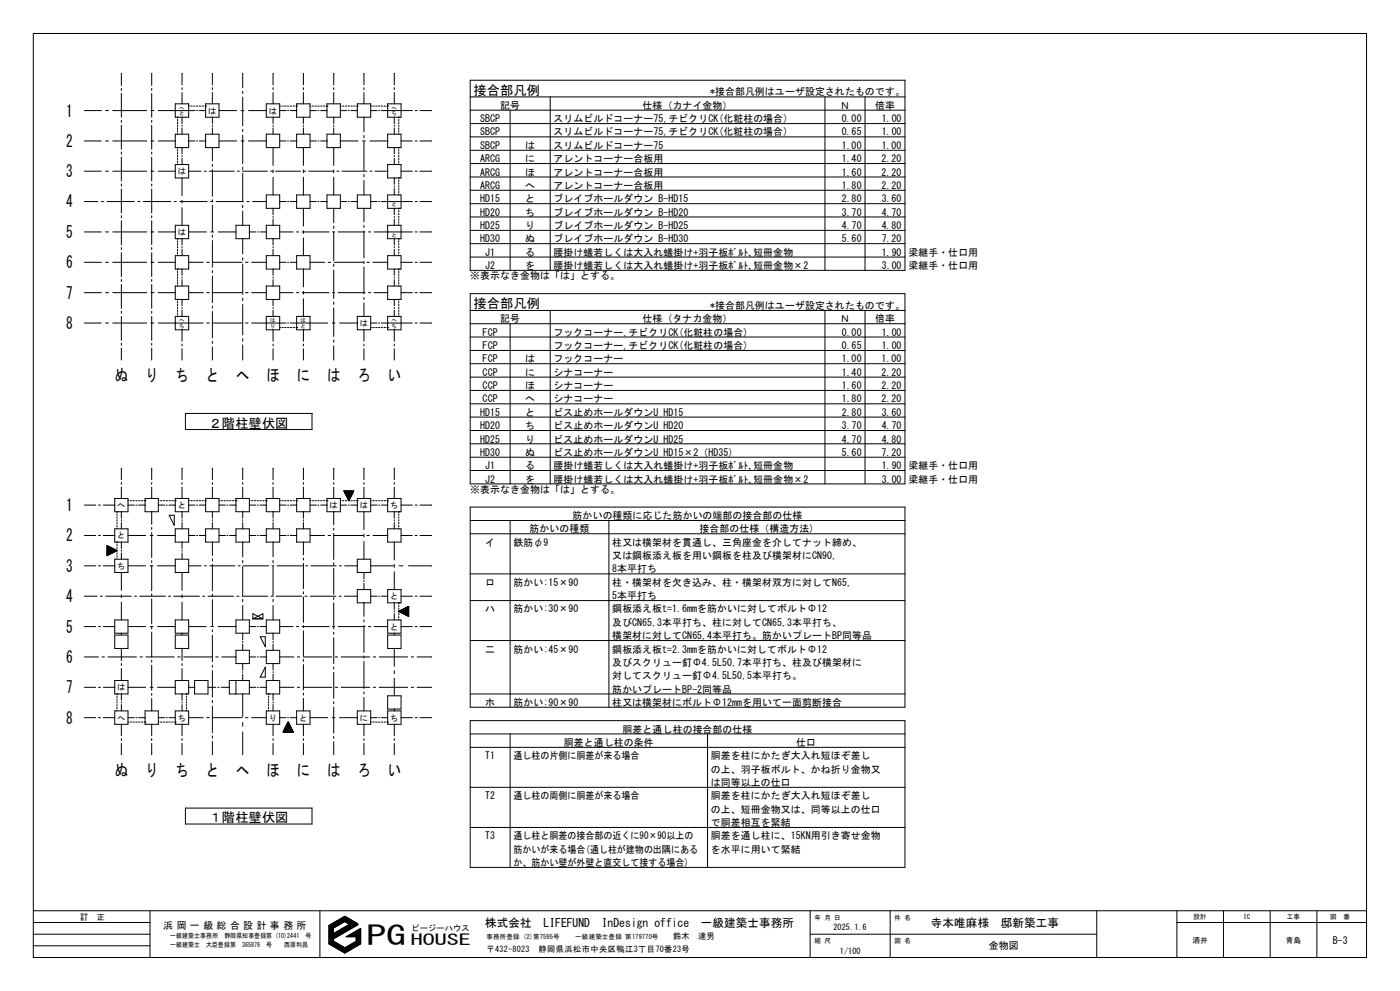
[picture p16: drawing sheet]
<svg xmlns="http://www.w3.org/2000/svg" width="420mm" height="297mm" viewBox="0 0 420 297" stroke-linecap="round" stroke-linejoin="round" font-family="sans-serif">
<defs><g id="words">
<text font-size="8" x="109.9" y="283.2">PG</text>
<g font-size="5">
<text x="19.8" y="34.9">1</text>
<text x="19.8" y="44">2</text>
<text x="19.8" y="53.1">3</text>
<text x="19.8" y="62.2">4</text>
<text x="19.8" y="71.3">5</text>
<text x="19.8" y="80.4">6</text>
<text x="19.8" y="89.5">7</text>
<text x="19.8" y="98.6">8</text>
<text x="34.5" y="114.2">ぬ</text>
<text x="43.6" y="114.2">り</text>
<text x="52.7" y="114.2">ち</text>
<text x="61.8" y="114.2">と</text>
<text x="70.9" y="114.2">へ</text>
<text x="79.9" y="114.2">ほ</text>
<text x="89" y="114.2">に</text>
<text x="98.1" y="114.2">は</text>
<text x="107.2" y="114.2">ろ</text>
<text x="116.3" y="114.2">い</text>
<text x="19.8" y="153.2">1</text>
<text x="19.8" y="162.3">2</text>
<text x="19.8" y="171.4">3</text>
<text x="19.8" y="180.5">4</text>
<text x="19.8" y="189.6">5</text>
<text x="19.8" y="198.7">6</text>
<text x="19.8" y="207.8">7</text>
<text x="19.8" y="216.9">8</text>
<text x="34.5" y="232.5">ぬ</text>
<text x="43.6" y="232.5">り</text>
<text x="52.7" y="232.5">ち</text>
<text x="61.8" y="232.5">と</text>
<text x="70.9" y="232.5">へ</text>
<text x="79.9" y="232.5">ほ</text>
<text x="89" y="232.5">に</text>
<text x="98.1" y="232.5">は</text>
<text x="107.2" y="232.5">ろ</text>
<text x="116.3" y="232.5">い</text>
</g>
<text font-size="4.5" x="123.3" y="283.3">HOUSE</text>
<g font-size="4">
<text x="142" y="28.4">接合部凡例</text>
<text x="142" y="92.5">接合部凡例</text>
<text x="62.6" y="128.1">２階柱壁伏図</text>
<text x="62.6" y="246.4">１階柱壁伏図</text>
</g>
<g font-size="3.5">
<text x="145.5" y="277.7">株式会社　LIFEFUND</text>
<text x="180.5" y="277.7">InDesign office　一級建築士事務所</text>
<text x="279.3" y="277.7">寺本唯麻様　邸新築工事</text>
</g>
<g font-size="3">
<text x="213" y="28.6">*接合部凡例はユーザ設定されたものです。</text>
<text x="150" y="32.6">記号</text>
<text x="192.8" y="32.6">仕様（カナイ金物）</text>
<text x="252" y="32.6">Ｎ</text>
<text x="262.5" y="32.6">倍率</text>
<text x="144.1" y="36.6">SBCP</text>
<text x="144.1" y="40.6">SBCP</text>
<text x="166" y="36.6">スリムビルドコーナー75,チビクリCK(化粧柱の場合)</text>
<text x="166" y="40.6">スリムビルドコーナー75,チビクリCK(化粧柱の場合)</text>
<text x="252.5" y="36.6">0.00</text>
<text x="252.5" y="40.6">0.65</text>
<text x="264.5" y="36.6">1.00</text>
<text x="264.5" y="40.6">1.00</text>
<text x="144.1" y="44.6">SBCP</text>
<text x="157.6" y="44.6">は</text>
<text x="166" y="44.6">スリムビルドコーナー75</text>
<text x="252.5" y="44.6">1.00</text>
<text x="264.5" y="44.6">1.00</text>
<text x="144.1" y="48.6">ARCG</text>
<text x="144.1" y="52.6">ARCG</text>
<text x="157.6" y="48.6">に</text>
<text x="157.6" y="52.6">ほ</text>
<text x="166" y="48.6">アレントコーナー合板用</text>
<text x="166" y="52.6">アレントコーナー合板用</text>
<text x="252.5" y="48.6">1.40</text>
<text x="252.5" y="52.6">1.60</text>
<text x="264.5" y="48.6">2.20</text>
<text x="264.5" y="52.6">2.20</text>
<text x="144.1" y="56.6">ARCG</text>
<text x="157.6" y="56.6">へ</text>
<text x="166" y="56.6">アレントコーナー合板用</text>
<text x="252.5" y="56.6">1.80</text>
<text x="264.5" y="56.6">2.20</text>
<text x="144.1" y="60.6">HD15</text>
<text x="144.1" y="64.6">HD20</text>
<text x="157.6" y="60.6">と</text>
<text x="157.6" y="64.6">ち</text>
<text x="166" y="60.6">ブレイブホールダウン B-HD15</text>
<text x="166" y="64.6">ブレイブホールダウン B-HD20</text>
<text x="252.5" y="60.6">2.80</text>
<text x="252.5" y="64.6">3.70</text>
<text x="264.5" y="60.6">3.60</text>
<text x="264.5" y="64.6">4.70</text>
<text x="144.1" y="68.6">HD25</text>
<text x="157.6" y="68.6">り</text>
<text x="166" y="68.6">ブレイブホールダウン B-HD25</text>
<text x="252.5" y="68.6">4.70</text>
<text x="264.5" y="68.6">4.80</text>
<text x="144.1" y="72.6">HD30</text>
<text x="145.5" y="76.6">J1</text>
<text x="157.6" y="72.6">ぬ</text>
<text x="157.6" y="76.6">る</text>
<text x="166" y="72.6">ブレイブホールダウン B-HD30</text>
<text x="166" y="76.6">腰掛け蟻若しくは大入れ蟻掛け+羽子板ﾎﾞﾙﾄ､短冊金物</text>
<text x="252.5" y="72.6">5.60</text>
<text x="264.5" y="72.6">7.20</text>
<text x="264.5" y="76.6">1.90</text>
<text x="272.5" y="76.6">梁継手・仕口用</text>
<text x="141.1" y="83.6">※表示なき金物は「は」とする。</text>
<text x="145.5" y="80.6">J2</text>
<text x="157.6" y="80.6">を</text>
<text x="166" y="80.6">腰掛け蟻若しくは大入れ蟻掛け+羽子板ﾎﾞﾙﾄ､短冊金物×2</text>
<text x="264.5" y="80.6">3.00</text>
<text x="272.5" y="80.6">梁継手・仕口用</text>
<text x="213" y="92.6">*接合部凡例はユーザ設定されたものです。</text>
<text x="144.8" y="100.6">FCP</text>
<text x="150" y="96.6">記号</text>
<text x="166" y="100.6">フックコーナー,チビクリCK(化粧柱の場合)</text>
<text x="192.8" y="96.6">仕様（タナカ金物）</text>
<text x="252" y="96.6">Ｎ</text>
<text x="252.5" y="100.6">0.00</text>
<text x="262.5" y="96.6">倍率</text>
<text x="264.5" y="100.6">1.00</text>
<text x="144.8" y="104.6">FCP</text>
<text x="166" y="104.6">フックコーナー,チビクリCK(化粧柱の場合)</text>
<text x="252.5" y="104.6">0.65</text>
<text x="264.5" y="104.6">1.00</text>
<text x="144.8" y="108.6">FCP</text>
<text x="144.8" y="112.6">CCP</text>
<text x="157.6" y="108.6">は</text>
<text x="157.6" y="112.6">に</text>
<text x="166" y="108.6">フックコーナー</text>
<text x="166" y="112.6">シナコーナー</text>
<text x="252.5" y="108.6">1.00</text>
<text x="252.5" y="112.6">1.40</text>
<text x="264.5" y="108.6">1.00</text>
<text x="264.5" y="112.6">2.20</text>
<text x="144.8" y="116.6">CCP</text>
<text x="157.6" y="116.6">ほ</text>
<text x="166" y="116.6">シナコーナー</text>
<text x="252.5" y="116.6">1.60</text>
<text x="264.5" y="116.6">2.20</text>
<text x="144.1" y="124.6">HD15</text>
<text x="144.8" y="120.6">CCP</text>
<text x="157.6" y="120.6">へ</text>
<text x="157.6" y="124.6">と</text>
<text x="166" y="120.6">シナコーナー</text>
<text x="166" y="124.6">ビス止めホールダウンU HD15</text>
<text x="252.5" y="120.6">1.80</text>
<text x="252.5" y="124.6">2.80</text>
<text x="264.5" y="120.6">2.20</text>
<text x="264.5" y="124.6">3.60</text>
<text x="144.1" y="128.6">HD20</text>
<text x="157.6" y="128.6">ち</text>
<text x="166" y="128.6">ビス止めホールダウンU HD20</text>
<text x="252.5" y="128.6">3.70</text>
<text x="264.5" y="128.6">4.70</text>
<text x="144.1" y="132.6">HD25</text>
<text x="144.1" y="136.6">HD30</text>
<text x="157.6" y="132.6">り</text>
<text x="157.6" y="136.6">ぬ</text>
<text x="166" y="132.6">ビス止めホールダウンU HD25</text>
<text x="166" y="136.6">ビス止めホールダウンU HD15×2（HD35）</text>
<text x="252.5" y="136.6">5.60</text>
<text x="252.5" y="132.6">4.70</text>
<text x="264.5" y="136.6">7.20</text>
<text x="264.5" y="132.6">4.80</text>
<text x="145.5" y="140.6">J1</text>
<text x="157.6" y="140.6">る</text>
<text x="166" y="140.6">腰掛け蟻若しくは大入れ蟻掛け+羽子板ﾎﾞﾙﾄ､短冊金物</text>
<text x="264.5" y="140.6">1.90</text>
<text x="272.5" y="140.6">梁継手・仕口用</text>
<text x="141.1" y="147.6">※表示なき金物は「は」とする。</text>
<text x="145.5" y="144.6">J2</text>
<text x="157.6" y="144.6">を</text>
<text x="166" y="144.6">腰掛け蟻若しくは大入れ蟻掛け+羽子板ﾎﾞﾙﾄ､短冊金物×2</text>
<text x="264.5" y="144.6">3.00</text>
<text x="272.5" y="144.6">梁継手・仕口用</text>
<text x="171.8" y="155.6">筋かいの種類に応じた筋かいの端部の接合部の仕様</text>
<text x="158.9" y="159.6">筋かいの種類</text>
<text x="209.8" y="159.6">接合部の仕様（構造方法)</text>
<text x="145.5" y="163.6">イ</text>
<text x="154" y="163.6">鉄筋φ9</text>
<text x="183.7" y="163.6">柱又は横架材を貫通し、三角座金を介してナット締め、</text>
<text x="183.7" y="167.6">又は鋼板添え板を用い鋼板を柱及び横架材にCN90,</text>
<text x="183.7" y="171.6">8本平打ち</text>
<text x="145.5" y="175.6">ロ</text>
<text x="154" y="175.6">筋かい:15×90</text>
<text x="183.7" y="175.6">柱・横架材を欠き込み、柱・横架材双方に対してN65,</text>
<text x="183.7" y="179.6">5本平打ち</text>
<text x="145.5" y="183.6">ハ</text>
<text x="154" y="183.6">筋かい:30×90</text>
<text x="183.7" y="183.6">鋼板添え板t=1.6mmを筋かいに対してボルトΦ12</text>
<text x="183.7" y="187.6">及びCN65,3本平打ち、柱に対してCN65,3本平打ち、</text>
<text x="183.7" y="191.6">横架材に対してCN65,4本平打ち。筋かいプレートBP同等品</text>
<text x="145.5" y="195.6">二</text>
<text x="154" y="195.6">筋かい:45×90</text>
<text x="183.7" y="195.6">鋼板添え板t=2.3mmを筋かいに対してボルトΦ12</text>
<text x="183.7" y="199.6">及びスクリュー釘Φ4.5L50,7本平打ち、柱及び横架材に</text>
<text x="183.7" y="203.6">対してスクリュー釘Φ4.5L50,5本平打ち。</text>
<text x="183.7" y="207.6">筋かいプレートBP-2同等品</text>
<text x="145.5" y="211.6">ホ</text>
<text x="154" y="211.6">筋かい:90×90</text>
<text x="183.7" y="211.6">柱又は横架材にボルトΦ12mmを用いて一面剪断接合</text>
<text x="186.8" y="219.6">胴差と通し柱の接合部の仕様</text>
<text x="145.5" y="227.6">T1</text>
<text x="154.1" y="227.6">通し柱の片側に胴差が来る場合</text>
<text x="169.2" y="223.6">胴差と通し柱の条件</text>
<text x="213.2" y="227.6">胴差を柱にかたぎ大入れ短ほぞ差し</text>
<text x="238.9" y="223.6">仕口</text>
<text x="213.2" y="231.6">の上、羽子板ボルト、かね折り金物又</text>
<text x="145.5" y="239.6">T2</text>
<text x="154.1" y="239.6">通し柱の両側に胴差が来る場合</text>
<text x="213.2" y="235.6">は同等以上の仕口</text>
<text x="213.2" y="239.6">胴差を柱にかたぎ大入れ短ほぞ差し</text>
<text x="213.2" y="243.5">の上、短冊金物又は、同等以上の仕口</text>
<text x="145.5" y="251.5">T3</text>
<text x="154.1" y="251.5">通し柱と胴差の接合部の近くに90×90以上の</text>
<text x="213.2" y="247.6">で胴差相互を緊結</text>
<text x="213.2" y="251.5">胴差を通し柱に、15KN用引き寄せ金物</text>
<text x="154.1" y="255.6">筋かいが来る場合(通し柱が建物の出隅にある</text>
<text x="213.2" y="255.6">を水平に用いて緊結</text>
<text x="154.1" y="259.5">か、筋かい壁が外壁と直交して接する場合)</text>
<text x="49" y="278.3">浜 岡 一 級 総 合 設 計 事 務 所</text>
<text x="296.6" y="284.6">金物図</text>
<text x="399.8" y="282.8">B-3</text>
</g>
<g font-size="2.5">
<text x="62.4" y="34">は</text>
<text x="80.6" y="34">は</text>
<text x="53.3" y="52.2">は</text>
<text x="53.3" y="70.4">は</text>
<text x="107.9" y="97.8">は</text>
<text x="35.1" y="152.3">へ</text>
<text x="53.3" y="152.3">と</text>
<text x="98.8" y="152.3">は</text>
<text x="107.9" y="152.3">は</text>
<text x="117.1" y="152.3">ち</text>
<text x="35.1" y="161.4">と</text>
<text x="35.1" y="170.5">ち</text>
<text x="117.1" y="179.6">と</text>
<text x="117.1" y="188.7">と</text>
<text x="35.1" y="206.9">は</text>
<text x="35.1" y="216">へ</text>
<text x="53.3" y="216">ち</text>
<text x="80.6" y="216">り</text>
<text x="89.7" y="216">と</text>
<text x="107.9" y="216">に</text>
<text x="117.1" y="216">ち</text>
<text x="24" y="275.6">訂　正</text>
<text x="123.5" y="279.1">ピージーハウス</text>
<text x="202" y="281.3">鈴木　達男</text>
<text x="250.1" y="278.9">2025.1.6</text>
<text x="146" y="285.2">〒432-8023　静岡県浜松市中央区鴨江3丁目70番23号</text>
<text x="251.9" y="285.9">1/100</text>
</g>
<g font-size="2.3">
<text x="357.8" y="282.5">酒井</text>
<text x="385.7" y="282.5">青島</text>
</g>
<g font-size="2">
<text x="244.3" y="275.6">年 月 日</text>
<text x="268.3" y="275.6">件 名</text>
<text x="358.1" y="275.4">設計</text>
<text x="373" y="275.4">IC</text>
<text x="386" y="275.4">工事</text>
<text x="399" y="275.4">図　番</text>
<text x="51.1" y="281">一級建築士事務所　静岡県知事登録第 (10)2441　号</text>
<text x="146" y="281.3">事務所登録 (2)第7595号</text>
<text x="172.6" y="281.3">一級建築士登録 第179770号</text>
<text x="51" y="283.8">一級建築士　大臣登録第　365879　号　　西原利昌</text>
<text x="244.3" y="282.6">縮 尺</text>
<text x="268.3" y="282.6">図 名</text>
</g>
<g font-size="1.7">
<text x="53.8" y="32.9">へ</text>
<text x="53.8" y="34.6">と</text>
<text x="117.5" y="32.9">へ</text>
<text x="117.5" y="34.6">ち</text>
<text x="117.5" y="61.8">と</text>
<text x="117.5" y="70.9">と</text>
<text x="53.8" y="96.6">へ</text>
<text x="53.8" y="98.3">ち</text>
<text x="81.1" y="96.6">は</text>
<text x="81.1" y="98.3">り</text>
<text x="90.2" y="96.6">は</text>
<text x="90.2" y="98.3">と</text>
<text x="117.5" y="96.6">へ</text>
<text x="117.5" y="98.3">ち</text>
</g>
</g></defs>
<g fill="none" stroke="#000" stroke-width=".3">
<path d="M10 10h400v277h-400zM25.3 33.1h5.1M31.7 33.1h.9M33.8 33.1h10.2M36.4 26.5v.6M36.4 28v7.1M36.4 36.1v.6M36.4 37.5v7.2M36.4 22v3.6M45.3 33.1h.9M45.5 22v3.6M45.5 26.5v.6"/>
<path d="M45.5 28v7.1M45.5 36.1v.6M45.5 37.5v7.2M45.5 22h.1M47.5 33.1h11M52.6 31.1h4v4h-4zM53.3 35.1h.1M53.3 35.1v.2M53.3 35.8v.4M53.3 36.6v.4M53.3 37.5v.4M53.3 38.3v.4"/>
<path d="M53.3 39.2v.4M54.6 26.3v.6M54.6 27.7v3.4M54.6 35.1v1.9M54.6 37.5v.3M54.6 38.3v1.9M54.7 22l-.1 3.4M56.6 31.8h.2M57.2 31.8h.5M58.1 31.8h.4M58.9 31.8h.5M59 33.1h.3"/>
<path d="M59.8 33.1h1.9M59.8 31.8h.4M60.6 31.8h.4M61.5 31.8h.2M61.7 31.8h.1M61.7 31.1h4v4h-4zM63.7 22v3.4M63.7 26.3v.6M63.7 27.7v3.4M63.7 35.1v1.9M63.7 37.5v.3M63.7 38.3v1.9"/>
<path d="M63.7 22h.1M65.7 33.1h5.3M72.3 33.1h.9M72.8 22v4.3M72.8 27.3v.8M72.8 29.1v8.6M72.8 38.7v.8M72.8 22h.1M74.5 33.1h5.4M79.9 31.1h4v4h-4zM81.9 26.3v.6M81.9 27.7v3.4"/>
<path d="M81.9 35.1v1.9M81.9 37.5v.3M81.9 38.3v1.9M82 22l-.1 3.4M83.9 33.1h1.9M83.9 31.8h.2M84.5 31.8h.5M85.4 31.8h.4M86.2 31.8h.5M86.3 33.1h.3M87.1 33.1h1.9M87.1 31.8h.4"/>
<path d="M87.9 31.8h.4M88.8 31.8h.2M89 31.8h.1M89 31.1h4v4h-4zM91 22v3.4M91 26.3v.6M91 27.7v3.4M91 35.1v1.9M91 37.5v.3M91 38.3v1.9M91 22h.1M93 33.1h1.9"/>
<path d="M93 31.8h.2M93.6 31.8h.5M94.5 31.8h.4M95.3 31.8h.5M95.4 33.1h.3M96.2 33.1h1.9M96.2 31.8h.4M97 31.8h.5M97.9 31.8h.2M98.1 31.8h.1M98.1 31.1h4v4h-4zM100.1 26.3v.6"/>
<path d="M100.1 27.7v3.4M100.1 35.1v1.9M100.1 37.5v.3M100.1 38.3v1.9M100.2 22l-.1 3.4M102.1 33.1h1.9M102.1 31.8h.2M102.7 31.8h.5M103.6 31.8h.4M104.4 31.8h.5M104.5 33.1h.3M105.3 33.1h1.9"/>
<path d="M105.3 31.8h.4M106.1 31.8h.5M107 31.8h.2M107.2 31.8h.1M107.2 31.1h4v4h-4zM109.2 22v3.4M109.2 26.3v.6M109.2 27.7v3.4M109.2 35.1v4.4M109.2 22h.1M111.2 33.1h1.9M111.2 31.8h.2"/>
<path d="M111.8 31.8h.5M112.7 31.8h.4M113.5 31.8h.5M113.6 33.1h.3M114.4 33.1h9.3M114.4 31.8h.4M115.2 31.8h.5M116.1 31.8h.2M116.3 31.8h.1M116.3 31.1h4v4h-4zM118.3 26.3v.6M118.3 27.7v3.4"/>
<path d="M118.3 35.1v1.9M118.3 37.5v.3M118.3 38.3v1.9M118.3 22v3.4M119.6 35.1h.1M119.6 35.1v.2M119.6 35.8v.4M119.6 36.6v.4M119.6 37.5v.4M119.6 38.3v.4M119.6 39.2v.4M124.5 33.1h.6"/>
<path d="M126 33.1h3.5M141.1 24h130.4v57h-130.4zM141.1 29h130.4M141.1 33h130.4M141.1 37h130.4M153 33v48M165.1 29v52M247.5 29v52M259.5 29v52M25.3 51.3h5.1M25.3 42.2h5.1M31.7 51.3h.9"/>
<path d="M31.7 42.2h.9M33.8 51.3h10.2M33.8 42.2h10.2M36.4 45.6v.6M36.4 47.1v7.1M36.4 55.2v.6M36.4 56.6v7.2M45.3 51.3h.9M45.3 42.2h.9M45.5 45.6v.6M45.5 47.1v7.1M45.5 55.2v.6"/>
<path d="M45.5 56.6v7.2M47.5 51.3h5.1M47.5 42.2h5.1M52.6 49.3h4v4h-4zM52.6 40.2h4v4h-4zM53.3 44.2h.1M53.3 40v.2M53.3 44.2v.2M53.3 44.9v.4M53.3 45.7v.4M53.3 46.6v.4M53.3 47.4v.4"/>
<path d="M53.3 48.3v.4M53.3 49.1v.2M54.6 44.2v1.9M54.6 46.7v.2M54.6 47.4v1.9M54.6 53.3v5.4M56.6 51.3h3.7M56.6 42.2h1.9M59 42.2h.3M59.8 42.2h1.9M61.3 51.3h.5M61.7 40.2h4v4h-4z"/>
<path d="M62.8 51.3h7.5M63.7 44.2v4.1M63.7 49.2v.7M63.7 50.9v7.9M63.7 59.9v.6M65.7 42.2h5.3M71.2 51.3h.6M72.3 42.2h.9M72.7 51.3h7.5M72.8 40.5v8.6M72.8 50.1v.7M72.8 51.9v8.6"/>
<path d="M74.5 42.2h5.4M79.9 40.2h4v4h-4zM79.9 58.4h4v4h-4zM81.2 51.3h.5M81.9 44.2v5.4M81.9 50.9v.9M81.9 53.1v5.3M82.7 51.3h7.5M83.9 42.2h1.9M86.3 42.2h.3M87.1 42.2h1.9M89 40.2h4v4h-4z"/>
<path d="M89 58.4h4v4h-4zM91 44.2v5.4M91 50.9v.9M91 53.1v5.3M91.1 51.3h.6M92.6 51.3h7.5M93 42.2h1.9M95.4 42.2h.3M96.2 42.2h1.9M98.1 40.2h4v4h-4zM98.1 58.4h4v4h-4zM100.1 44.2v5.4"/>
<path d="M100.1 50.9v.9M100.1 53.1v5.3M101 51.3h.6M102.1 42.2h5.3M102.6 51.3h7.5M107.2 58.4h4v4h-4zM108.8 42.2h.8M109.2 40.6v.8M109.2 42.4v8.8M109.2 52.2v.8M109.2 54.1v4.3M111 42.2h5.3"/>
<path d="M111 51.3h.6M112.5 51.3h3.8M116.3 49.3h4v4h-4zM116.3 40.2h4v4h-4zM116.3 58.4h4v4h-4zM118.3 44.2v1.9M118.3 46.7v.2M118.3 47.4v1.9M118.3 53.3v1.9M118.3 55.8v.2M118.3 56.5v1.9M119.6 53.3h.1"/>
<path d="M119.6 44.2h.1M119.6 40v.2M119.6 44.2v.2M119.6 44.9v.4M119.6 45.7v.4M119.6 46.6v.4M119.6 47.4v.4M119.6 48.3v.4M119.6 49.1v.2M119.6 53.3v.3M119.6 54v.4M119.6 54.8v.4"/>
<path d="M119.6 55.7v.4M119.6 56.5v.4M119.6 57.4v.4M119.6 58.2v.2M120.3 51.3h3.4M120.3 42.2h3.4M124.5 51.3h.6M124.5 42.2h.6M126 51.3h3.5M126 42.2h3.5M141.1 41h130.4M141.1 45h130.4"/>
<path d="M141.1 49h130.4M141.1 53h130.4M141.1 57h130.4M25.3 78.6h5.1M25.3 69.5h5.1M25.3 60.4h4.1M30.4 60.4h.7M31.7 78.6h.9M31.7 69.5h.9M32.1 60.4h8.2M33.8 78.6h10.2M33.8 69.5h10.2"/>
<path d="M36.4 64.7v.6M36.4 66.2v7.1M36.4 74.2v.6M36.4 75.7v7.2M41.3 60.4h.7M43 60.4h8.2M45.3 78.6h.9M45.3 69.5h.9M45.5 64.7v.6M45.5 66.2v7.1M45.5 74.2v.6M45.5 75.7v7.2"/>
<path d="M47.5 78.6h5.1M47.5 69.5h5.1M52.2 60.4h.7M52.6 76.6h4v4h-4zM52.6 67.5h4v4h-4zM53.3 71.5h.1M53.3 71.5v.3M53.3 72.2v.4M53.3 73v.4M53.3 73.9v.4M53.3 74.7v.4M53.3 75.6v.4"/>
<path d="M53.3 76.4v.2M53.9 60.4h8.2M54.6 60v.9M54.6 62.2v5.3M54.6 71.5v1.9M54.6 74v.3M54.6 74.7v1.9M56.6 78.6h4.4M56.6 69.5h5.3M62 78.6h.8M63.2 60.4h.6M63.2 69.5h.9"/>
<path d="M63.7 61.5v8M63.7 70.4v.7M63.7 72.1v8M63.8 78.6h8.8M64.9 60.4h8.1M65.4 69.5h5.4M70.8 67.5h4v4h-4zM72.8 61.5v.7M72.8 63.3v4.2M72.8 71.5v4.6M72.8 77.3v.7M72.8 79.1v9.1"/>
<path d="M73.7 78.6h.7M74.1 60.4h.7M74.8 69.5h1.9M75.5 78.6h4.4M75.8 60.4h4.1M77.2 69.5h.3M78 69.5h1.9M79.9 76.6h4v4h-4zM79.9 67.5h4v4h-4zM81.9 62.4v1.9M81.9 64.9v.3M81.9 65.6v1.9"/>
<path d="M81.9 71.5v1.9M81.9 74v.3M81.9 74.7v1.9M83.9 78.6h1.9M83.9 69.5h4M83.9 60.4h1.9M86.3 78.6h.3M86.3 60.4h.3M87.1 78.6h1.9M87.1 60.4h1.9M88.9 69.5h.7M89 76.6h4v4h-4z"/>
<path d="M90.6 69.5h8.1M91 62.4v5.4M91 69.1v.9M91 71.3v5.3M93 78.6h4.4M93 60.4h1.9M95.4 60.4h.3M96.2 60.4h1.9M98.4 78.6h.8M99.7 69.5h.7M100.1 62.4v4.3M100.1 67.8v.7"/>
<path d="M100.1 69.6v8.5M100.1 79.2v.7M100.2 78.6h8.8M101.4 69.5h8.1M102.1 60.4h1.9M104.5 60.4h.3M105.3 60.4h1.9M109.2 62.4v4.1M109.2 67.5v.7M109.2 69.2v8.1M109.2 78.3v.7M110.1 78.6h.7"/>
<path d="M110.5 69.5h.7M111.2 60.4h1.9M111.9 78.6h4.4M112.2 69.5h11.5M113.6 60.4h.3M114.4 60.4h9.3M116.3 76.6h4v4h-4zM116.3 67.5h4v4h-4zM118.3 62.4v1.9M118.3 64.9v.3M118.3 65.6v1.9M118.3 71.5v1.9"/>
<path d="M118.3 74v.3M118.3 74.7v1.9M119.6 71.5h.1M119.6 62.4h.1M119.6 62.4v.3M119.6 63.1v.4M119.6 63.9v.4M119.6 64.8v.4M119.6 65.6v.4M119.6 66.5v.4M119.6 67.3v.2M119.6 71.5v.3"/>
<path d="M119.6 72.2v.4M119.6 73v.4M119.6 73.9v.4M119.6 74.7v.4M119.6 75.6v.4M119.6 76.4v.2M120.3 78.6h3.4M124.5 78.6h.6M124.5 69.5h.6M124.5 60.4h.6M126 78.6h3.5M126 69.5h3.5"/>
<path d="M126 60.4h3.5M141.1 61h130.4M141.1 65h130.4M141.1 69h130.4M141.1 73h130.4M141.1 77h130.4M25.3 96.8h5.1M25.3 87.7h5.1M31.7 96.8h.9M31.7 87.7h.9M33.8 96.8h10.2M33.8 87.7h10.2"/>
<path d="M36.4 83.8v.6M36.4 85.3v7.1M36.4 93.3v.6M36.4 94.8v7.2M45.3 96.8h.9M45.3 87.7h.9M45.5 83.8v.6M45.5 85.3v7.1M45.5 93.3v.6M45.5 94.8v7.2M47.5 96.8h13.5M47.5 87.7h5.1"/>
<path d="M52.6 94.8h4v4h-4zM52.6 85.7h4v4h-4zM53.3 80.6h.1M53.3 89.7h.1M53.3 80.6v.3M53.3 81.3v.4M53.3 82.1v.4M53.3 83v.4M53.3 83.8v.4M53.3 84.7v.4M53.3 85.5v.2M53.3 89.7v.3"/>
<path d="M53.3 90.4v.4M53.3 91.2v.5M53.3 92.1v.4M53.3 92.9v.4M53.3 93.8v.4M53.3 94.6v.2M54.6 80.6v1.9M54.6 83.1v.3M54.6 83.8v1.9M54.6 89.7v2M54.6 92.2v.3M54.6 92.9v1.9"/>
<path d="M54.6 98.8v3.5M56.6 87.7h4.4M62 96.8h.8M62 87.7h.8M63.7 81.1v.6M63.7 82.7v8M63.7 91.7v.6M63.7 93.3v8M63.8 96.8h8.8M63.8 87.7h8.8M72.8 89.4v.7M72.8 91.3v9.1"/>
<path d="M73.7 96.8h.7M73.7 87.7h.7M75.5 96.8h10.3M75.5 87.7h4.4M79.9 94.8h4v4h-4zM79.9 85.7h4v4h-4zM81.9 80.6v1.9M81.9 83.1v.3M81.9 83.8v1.9M81.9 89.7v2M81.9 92.2v.3M81.9 92.9v1.9"/>
<path d="M81.9 98.8v3.5M83.9 87.7h4M83.9 98.2h.2M84.5 98.2h.5M85.4 98.2h.4M86.2 98.2h.5M86.3 96.8h.3M87.1 96.8h11.2M87.1 98.2h.4M87.9 98.2h.4M88.8 98.2h.2M88.9 87.7h.7"/>
<path d="M89 98.2h.1M89 94.8h4v4h-4zM90.6 87.7h8.1M91 80.6v5.4M91 87.3v.9M91 89.5v5.3M91 98.8v3.5M99.7 96.8h.8M99.7 87.7h.7M100.1 80.9v8.6M100.1 90.5v.7M100.1 92.3v8.5"/>
<path d="M101.4 87.7h8.1M101.9 96.8h5.3M107.2 94.8h4v4h-4zM109.2 80v8.1M109.2 89.1v.7M109.2 90.8v4M109.2 98.8v3.5M110.5 87.7h.7M111.2 96.8h1.9M111.2 98.2h.2M111.8 98.2h.5M112.2 87.7h4.1"/>
<path d="M112.7 98.2h.4M113.5 98.2h.5M113.6 96.8h.3M114.4 96.8h9.3M114.4 98.2h.4M115.2 98.2h.5M116.1 98.2h.2M116.3 98.2h.1M116.3 94.8h4v4h-4zM116.3 85.7h4v4h-4zM118.3 80.6v1.9M118.3 83.1v.3"/>
<path d="M118.3 83.8v1.9M118.3 89.7v2M118.3 92.2v.3M118.3 92.9v1.9M118.3 98.8v3.5M119.6 80.6h.1M119.6 89.7h.1M119.6 80.6v.3M119.6 81.3v.4M119.6 82.1v.4M119.6 83v.4M119.6 83.8v.4"/>
<path d="M119.6 84.7v.4M119.6 85.5v.2M119.6 89.7v.3M119.6 90.4v.4M119.6 91.2v.5M119.6 92.1v.4M119.6 92.9v.4M119.6 93.8v.4M119.6 94.6v.2M120.3 87.7h3.4M124.5 96.8h.6M124.5 87.7h.6"/>
<path d="M126 96.8h3.5M126 87.7h3.5M141.1 88h130.4v57h-130.4zM141.1 93h130.4M141.1 97h130.4M153 97v48M165.1 93v52M247.5 93v52M259.5 93v52M36.4 102.9v.6M36.4 104.4v3.5M45.5 102.9v.6"/>
<path d="M45.5 104.4v3.5M54.6 103.1v.6M54.6 104.5v3.4M63.7 102.3v.7M63.7 104v3.9M72.8 101.5v.7M72.8 103.4v4.5M81.9 103.1v.6M81.9 104.5v3.4M91 103.1v.6M91 104.5v3.4M100.1 101.9v.7"/>
<path d="M100.1 103.7v4.2M109.2 103.1v.6M109.2 104.5v3.4M118.3 103.1v.6M118.3 104.5v3.4M141.1 101h130.4M141.1 105h130.4M141.1 109h130.4M141.1 113h130.4M141.1 117h130.4M93.6 123.9v4.8M93.6 123.9h-38v4.8h38"/>
<path d="M141.1 121h130.4M141.1 125h130.4M141.1 129h130.4M141.1 133h130.4M141.1 137h130.4M25.3 151.4h3.4M29.5 151.4h.6M31 151.4h3.5M34.4 158.5h4v4h-4zM34.4 149.4h4v4h-4zM35.1 153.4h.1M35.1 153.4v.2"/>
<path d="M35.1 154.1v.4M35.1 154.9v.4M35.1 155.7v.5M35.1 156.6v.4M35.1 157.4v.5M35.1 158.3v.2M36.4 144.6v.6M36.4 146v3.4M36.4 153.4v1.9M36.4 155.8v.3M36.4 156.6v1.9M36.4 140.3v3.5"/>
<path d="M38.4 151.4h1.9M38.4 150.1h.2M39 150.1h.5M39.9 150.1h.4M40.7 150.1h.4M40.8 151.4h.3M41.6 151.4h2M41.6 150.1h.4M42.4 150.1h.4M43.3 150.1h.2M43.5 150.1h.1M43.5 149.4h4v4h-4z"/>
<path d="M45.5 140.3h.1M45.5 140.3v3.5M45.5 144.6v.6M45.5 146v3.4M45.5 153.4v3.7M45.5 158.1v.6M45.5 159.6v7.5M47.5 151.4h1.9M47.5 150.1h.2M48.1 150.1h.5M49 150.1h.4M49.8 150.1h.4"/>
<path d="M49.9 151.4h.3M50.7 151.4h1.9M50.7 150.1h.4M50.8 154.4h1.5v3zM51.5 150.1h.4M52.4 150.1h.2M52.6 150.1h.1M52.6 158.5h4v4h-4zM52.6 149.4h4v4h-4zM54.6 144.6v.6M54.6 146v3.4M54.6 153.4v1.9"/>
<path d="M54.6 155.8v.3M54.6 156.6v1.9M54.7 140.3l-.1 3.5M56.6 151.4h1.9M56.6 150.1h.2M57.2 150.1h.5M58.1 150.1h.4M58.9 150.1h.5M59 151.4h.3M59.8 151.4h1.9M59.8 150.1h.4M60.6 150.1h.4"/>
<path d="M61.5 150.1h.2M61.7 150.1h.1M61.7 158.5h4v4h-4zM61.7 149.4h4v4h-4zM63.7 140.3h.1M63.7 140.3v3.5M63.7 144.6v.6M63.7 146v3.4M63.7 153.4v1.9M63.7 155.8v.3M63.7 156.6v1.9M65.7 151.4h1.9"/>
<path d="M65.7 150.1h.2M66.3 150.1h.5M67.2 150.1h.4M68 150.1h.5M68.1 151.4h.3M68.9 151.4h1.9M68.9 150.1h.4M69.7 150.1h.4M70.6 150.1h.2M70.8 150.1h.1M70.8 158.5h4v4h-4zM70.8 149.4h4v4h-4z"/>
<path d="M72.8 140.3h.1M72.8 140.3v3.5M72.8 144.6v.6M72.8 146v3.4M72.8 153.4v1.9M72.8 155.8v.3M72.8 156.6v1.9M74.8 151.4h1.9M74.8 150.1h.2M75.4 150.1h.5M76.3 150.1h.4M77.1 150.1h.5"/>
<path d="M77.2 151.4h.3M78 151.4h1.9M78 150.1h.4M78.8 150.1h.4M79.7 150.1h.2M79.9 150.1h.1M79.9 158.5h4v4h-4zM79.9 149.4h4v4h-4zM81.9 144.6v.6M81.9 146v3.4M81.9 153.4v1.9M81.9 155.8v.3"/>
<path d="M81.9 156.6v1.9M82 140.3l-.1 3.5M83.9 151.4h1.9M83.9 150.1h.2M84.5 150.1h.5M85.4 150.1h.4M86.2 150.1h.5M86.3 151.4h.3M87.1 151.4h1.9M87.1 150.1h.4M87.9 150.1h.4M88.8 150.1h.2"/>
<path d="M89 150.1h.1M89 158.5h4v4h-4zM89 149.4h4v4h-4zM91 140.3h.1M91 140.3v3.5M91 144.6v.6M91 146v3.4M91 153.4v1.9M91 155.8v.3M91 156.6v1.9M93 151.4h1.9M93 150.1h.2"/>
<path d="M93.6 150.1h.5M94.5 150.1h.4M95.3 150.1h.5M95.4 151.4h.3M96.2 151.4h1.9M96.2 150.1h.4M97 150.1h.5M97.9 150.1h.2M98.1 150.1h.1M98.1 149.4h4v4h-4zM100.1 144.6v.6M100.1 146v3.4"/>
<path d="M100.1 153.4v3.9M100.1 158.3v.6M100.1 159.9v7.8M100.2 140.3l-.1 3.5M102.1 151.4h1.9M102.1 150.1h.2M102.7 150.1h.5M103.2 147.1h2.9l-1.5 3zM103.2 147.2h2.9M103.3 147.3h2.7M103.3 147.4h2.7M103.3 147.5h2.7"/>
<path d="M103.4 147.6h2.5M103.4 147.7h2.5M103.5 147.7h2.3M103.5 147.9h2.3M103.5 147.8h2.3M103.6 150.1h.4M103.6 148h2.1M103.7 148.2h1.9M103.7 148.3h1.9M103.8 148.3h1.7M103.8 148.5h1.7M103.8 148.4h1.7"/>
<path d="M103.9 148.5h1.5M103.9 148.7h1.5M104 148.7h1.3M104 148.8h1.3M104.1 148.9h1.1M104.1 148.8h1.1M104.1 149h1.1M104.2 149.1h.9M104.2 149.2h.9M104.3 149.3h.7M104.3 149.4h.7M104.4 149.5h.5"/>
<path d="M104.4 150.1h.5M104.4 149.6h.5M104.5 151.4h.3M104.5 149.8h.3M104.5 149.7h.3M104.6 149.9h.1M104.6 150h.1M105.3 151.4h1.9M105.3 150.1h.4M106.1 150.1h.5M107 150.1h.2M107.2 150.1h.1"/>
<path d="M107.2 149.4h4v4h-4zM109.2 140.3h.1M109.2 140.3v3.5M109.2 144.6v.6M109.2 146v3.4M109.2 153.4v5.3M111.2 151.4h1.9M111.2 150.1h.2M111.8 150.1h.5M112.7 150.1h.4M113.5 150.1h.5M113.6 151.4h.3"/>
<path d="M114.4 151.4h1.9M114.4 150.1h.4M115.2 150.1h.5M116.1 150.1h.2M116.3 150.1h.1M116.3 158.5h4v4h-4zM116.3 149.4h4v4h-4zM118.3 144.6v.6M118.3 146v3.4M118.3 153.4v1.9M118.3 155.8v.3M118.3 156.6v1.9"/>
<path d="M118.3 140.3v3.5M119.6 153.4h.1M119.6 153.4v.2M119.6 154.1v.4M119.6 154.9v.4M119.6 155.7v.5M119.6 156.6v.4M119.6 157.4v.5M119.6 158.3v.2M120.3 151.4h3.4M124.5 151.4h.6M126 151.4h3.5"/>
<path d="M141.1 152h130.4v60h-130.4zM141.1 156h130.4M141.1 160h130.4M141.1 141h130.4M153 156v56M182.7 156v56M25.3 178.7h3.8M25.3 169.6h3.4M25.3 160.5h3.4M29.5 169.6h.6M29.5 160.5h.6M30.1 178.7h.6"/>
<path d="M31 169.6h3.5M31 160.5h3.5M31.7 178.7h7.7M32.1 163.5l3 1.5-3 1.5zM32.2 163.6v2.9M32.3 163.7v2.7M32.4 163.7v2.7M32.5 163.7v2.6M32.6 163.8v2.4M32.7 163.8v2.4M32.8 163.9v2.3M32.9 163.9v2.2"/>
<path d="M33 164v2.1M33.1 164v2M33.2 164.1v1.9M33.3 164.1v1.8M33.4 164.2v1.7M33.5 164.3v1.5M33.6 164.3v1.5M33.7 164.3v1.4M33.8 164.4v1.3M33.9 164.4v1.3M34 164.5v1.1M34.1 164.5v1"/>
<path d="M34.2 164.6v.9M34.3 164.6v.8M34.3 164.7v.7M34.4 167.6h4v4h-4zM34.4 164.7v.7M34.5 164.8v.5M34.6 164.8v.5M34.7 164.8v.4M34.8 164.9v.2M34.9 165v.1M35 165v.1M35.1 162.5h.1"/>
<path d="M35.1 162.5v.2M35.1 163.2v.4M35.1 164v.4M35.1 164.8v.5M35.1 165.7v.4M35.1 166.5v.5M35.1 167.4v.2M36.4 162.5v1.9M36.4 164.9v.3M36.4 165.7v1.9M36.4 171.6v5.3M36.4 178.3v.9"/>
<path d="M38.4 169.6h5.3M38.4 160.5h5.3M40.3 178.7h.7M41.9 178.7h7.7M45 169.6h.9M45 160.5h.9M45.5 168v.6M45.5 169.5v7.5M45.5 178v.6M45.5 179.5v7.5M47.2 169.6h5.4M47.2 160.5h5.4"/>
<path d="M50.5 178.7h.7M52.2 178.7h7.6M52.6 167.6h4v4h-4zM54.6 162.5v1.9M54.6 164.9v.3M54.6 165.7v1.9M54.6 171.6v5.3M54.6 178.3v.9M56.6 169.6h3.8M56.6 160.5h1.9M59 160.5h.3M59.8 160.5h1.9"/>
<path d="M60.8 178.7h.6M61.3 169.6h.6M62.4 178.7h7.7M62.9 169.6h7.6M63.7 162.5v4M63.7 167.5v.6M63.7 169.1v8M63.7 178.1v.7M63.7 179.7v8M65.7 160.5h1.9M68.1 160.5h.3M68.9 160.5h1.9"/>
<path d="M71 178.7h.7M71.5 169.6h.6M72.6 178.7h7.7M72.8 162.5v4.4M72.8 168v.7M72.8 169.8v8.7M72.8 179.6v.7M73 169.6h7.6M74.8 160.5h1.9M77.2 160.5h.3M78 160.5h1.9M81.3 178.7h.6"/>
<path d="M81.6 169.6h.6M81.9 162.5v4.4M81.9 168v.7M81.9 169.8v8.7M81.9 179.6v.7M82.8 178.7h7.8M83.1 169.6h7.6M83.9 160.5h1.9M86.3 160.5h.3M87.1 160.5h1.9M91 162.5v3.8M91 167.3v.6"/>
<path d="M91 168.8v7.6M91 177.4v.6M91 178.9v7.6M91.5 178.7h.6M91.7 169.6h.6M93 160.5h4.4M93.1 178.7h7.7M93.3 169.6h7.5M98.4 160.5h.8M100.1 168.7v.6M100.1 170.3v7.8M100.1 179.1v.6"/>
<path d="M100.2 160.5h8.8M101.7 178.7h.7M101.8 169.6h.6M103.3 178.7h3.9M103.4 169.6h3.8M107.2 167.6h4v4h-4zM107.2 176.7h4v4h-4zM109.2 160.1v.9M109.2 162.3v5.3M109.2 171.6v1.9M109.2 174v.3M109.2 174.8v1.9"/>
<path d="M110.1 160.5h.7M111.2 178.7h1.9M111.2 169.6h6.8M111.9 160.5h4.4M113.6 178.7h.3M114.4 178.7h1.9M116.3 176.7h4v4h-4zM118.3 162.5v5.3M118.3 169.2v.9M118.3 171.4v5.3M119.7 169.6h1.2M120.3 178.7h3.4"/>
<path d="M120.3 160.5h3.4M122.6 169.6h6.9M124.5 178.7h.6M124.5 160.5h.6M126 178.7h3.5M126 160.5h3.5M141.1 172h130.4M25.3 196.9h4.2M25.3 187.8h3.4M29.5 187.8h.6M30.6 196.9h.7M31 187.8h3.5"/>
<path d="M32.4 196.9h8.5M34.4 190.3h4v4.1h-4zM34.4 185.8h4v4h-4zM36.4 180.5v5.3M36.4 189.8v.2M36.4 190.2v.1M36.4 194.4v3.6M36.4 198.9v.6M38.4 187.8h5.3M42 196.9h.7M43.8 196.9h8.5M45 187.8h.9"/>
<path d="M45.5 187.9v.6M45.5 189.4v7.5M45.5 197.9v.6M45.5 199.4v7.5M47.2 187.8h5.4M52.6 190.3h4v4.1h-4zM52.6 185.8h4v4h-4zM53.3 196.9h.8M54.6 180.5v5.3M54.6 189.8v.2M54.6 190.2v.1M54.6 194.4v3.6"/>
<path d="M54.6 198.9v.6M55.1 196.9h8.6M56.6 187.8h5.3M63.2 187.8h.9M63.7 188.7v.7M63.7 190.4v7.9M63.7 199.3v.7M64.7 196.9h.7M65.4 187.8h5.4M66.5 196.9h4.3M70.8 185.8h4v4h-4zM70.8 194.9h4v4h-4z"/>
<path d="M72.8 181.4v4.4M72.8 189.8v1.9M72.8 192.2v.3M72.8 193v1.9M72.8 198.9v1.9M74.8 196.9h1.9M74.8 187.8h1.9M75.9 185.5l3-1.6v1.6M75.9 185.5h3M75.9 185.5v-1.6l3 1.6M77.2 196.9h.3M77.2 187.8h.3"/>
<path d="M78 196.9h1.9M78 187.8h1.9M78.1 190.8h1.5v3zM79.6 199.9v3h-1.5zM79.9 185.8h4v4h-4zM79.9 194.9h4v4h-4zM81.9 181.4v4.4M81.9 189.8v1.9M81.9 192.2v.3M81.9 193v1.9M81.9 198.9v1.9M83.9 196.9h4.2"/>
<path d="M83.9 187.8h4M88.9 187.8h.7M89.2 196.9h.7M90.6 187.8h8.1M91 196.9h8.5M91 187.5v.6M91 189.1v7.5M91 197.6v.6M91 199.2v7.6M99.7 187.8h.7M100.1 180.7v7.8M100.1 189.5v.6"/>
<path d="M100.1 191.1v7.8M100.1 199.9v.6M100.6 196.9h.7M101.4 187.8h8.1M102.4 196.9h8.5M109.2 180.7v4M109.2 185.8v.6M109.2 187.5v8M109.2 196.6v.6M109.2 198.2v8.1M110.5 187.8h.7M112 196.9h.7"/>
<path d="M112.2 187.8h4.1M113.7 196.9h8.6M116.3 190.3h4v4.1h-4zM116.3 185.8h4v4h-4zM118.3 180.7v1.9M118.3 183.1v.3M118.3 183.9v1.9M118.3 189.8v.2M118.3 190.2v.1M118.3 194.4v5.3M119.6 180.7h.1M119.6 180.7v.2"/>
<path d="M119.6 181.4v.4M119.6 182.2v.4M119.6 183v.5M119.6 183.9v.4M119.6 184.7v.5M119.6 185.6v.2M119.6 183.2l3-1.5v3zM119.7 183.2v.1M119.8 183.1v.2M119.9 183.1v.3M120 183v.4M120.1 183v.5"/>
<path d="M120.1 183l.1 .5M120.2 182.9v.6M120.3 187.8h3.4M120.3 182.9v.7M120.4 182.8v.8M120.5 182.8v.8M120.5 182.8v.9M120.6 182.8v.9M120.7 182.7v1.1M120.7 182.7l.1 1.1M120.8 182.6v1.3M120.9 182.6v1.3"/>
<path d="M121 182.5v1.4M121.1 182.5v1.4M121.2 182.5v1.5M121.2 182.4l.1 1.7M121.3 182.4l.1 1.7M121.5 182.3v1.8M121.6 182.2v2M121.7 182.2v2.1M121.8 182.2v2.1M121.8 182.1l.1 2.3M121.9 182.1v2.3M122 182v2.4"/>
<path d="M122.1 182v2.5M122.2 181.9v2.6M122.3 181.9v2.7M122.4 181.8v2.8M122.5 181.8v2.9M123.4 196.9h.7M124.5 187.8h.6M125.1 196.9h4.4M126 187.8h3.5M141.1 180h130.4M141.1 192h130.4M25.3 215.1h3.4"/>
<path d="M25.3 206h3.4M29.5 215.1h.6M29.5 206h.6M31 215.1h3.5M31 206h3.5M34.4 204h4v4h-4zM34.4 213.1h4v4h-4zM35.1 208h.1M35.1 208v.2M35.1 208.6v.4M35.1 209.5v.4M35.1 210.3v.4"/>
<path d="M35.1 211.2v.4M35.1 212v.4M35.1 212.9v.2M36.4 200.4v3.6M36.4 208v1.9M36.4 210.4v.3M36.4 211.2v1.9M36.4 217.1v3.4M38.4 215.1h1.9M38.4 206h5.3M38.4 216.4h.2M39 216.4h.5"/>
<path d="M39.9 216.4h.4M40.7 216.4h.4M40.8 215.1h.3M41.6 215.1h2M41.6 216.4h.4M42.4 216.4h.4M43.3 216.4h.2M43.5 216.4h.1M43.5 213.1h4v4h-4zM45 206h.9M45.5 207.8v.6M45.5 209.3v3.8"/>
<path d="M45.5 217.1v3.4M47.2 206h5.4M47.5 215.1h1.9M47.5 216.4h.2M48.1 216.4h.5M49 216.4h.4M49.8 216.4h.4M49.9 215.1h.3M50.7 215.1h1.9M50.7 216.4h.4M51.5 216.4h.4M52.4 216.4h.2"/>
<path d="M52.6 216.4h.1M52.6 204h4v4h-4zM52.6 213.1h4v4h-4zM54.6 200.4v3.6M54.6 208v1.9M54.6 210.4v.3M54.6 211.2v1.9M54.6 217.1v3.4M55.9 208h.1M55.9 208v.2M55.9 208.6v.4M55.9 209.5v.4"/>
<path d="M55.9 210.3v.4M55.9 211.2v.4M55.9 212v.4M55.9 212.9v.2M56.6 215.1h4.4M56.6 206h.6M57.4 206h.1M57.7 206h.7M58.4 204h4v4h-4zM62 215.1h.8M62.4 206h2.4M63.7 201v8"/>
<path d="M63.7 209.9v.7M63.7 211.6v8M63.8 215.1h8.8M65.4 206h.4M66.4 206h2.4M68.8 204h6v4h-6zM70.8 204v4M72.8 201.3v.3M72.8 202.1v1.9M72.8 208v6.8M72.8 216.5v1.2M72.8 219.4v6.8"/>
<path d="M73.7 215.1h.7M74.8 206h1.9M75.5 215.1h4.4M77.2 206h.3M78 206h1.9M79.9 204h4v4h-4zM79.9 213.1h4v4h-4zM80.6 208h.1M80.6 208v.2M80.6 208.6v.4M80.6 209.5v.4M80.6 210.3v.4"/>
<path d="M80.6 211.2v.4M80.6 212v.4M80.6 212.9v.2M81.9 201.3v.3M81.9 202.1v1.9M81.9 208v1.9M81.9 210.4v.3M81.9 211.2v1.9M81.9 217.1v3.4M83.9 215.1h1.9M83.9 206h4.2M85 219.4h2.9"/>
<path d="M85 219.2h2.9M85 219.3h2.9M85.1 219.1l2.7 .1M85.1 219h2.7M85.1 219.1h2.7M85.2 218.9h2.5M85.3 218.7h2.3M85.4 218.5h2.1M85.4 218.4h2.1M85.5 218.4h1.9M85.5 218.3h1.9M85.6 218.1h1.7"/>
<path d="M85.6 218h1.6M85.7 217.9h1.5M85.7 218h1.5M85.8 217.8h1.4M85.8 217.7h1.3M85.9 217.6h1.1M85.9 217.5h1.1M85.9 217.4h1.1M86 217.3h.9M86.1 217.2h.8M86.1 217.1h.7M86.1 217h.7"/>
<path d="M86.1 217h.6M86.2 216.9h.5M86.2 216.8h.5M86.3 215.1h.3M86.3 216.7h.3M86.4 216.6h.1M86.4 216.5h.1M86.4 216.4l1.6 3h-3zM87.1 215.1h1.9M89 213.1h4v4h-4zM89.2 206h.7M91 206h8.5"/>
<path d="M91 207.7v.6M91 209.3v3.8M91 217.1v3.4M93 215.1h5.3M99.7 215.1h.8M100.1 201.5v7.8M100.1 210.3v.6M100.1 211.9v7.8M100.6 206h.7M101.9 215.1h5.3M102.4 206h8.5M107.2 213.1h4v4h-4z"/>
<path d="M109.2 207.3v.7M109.2 209v4.1M109.2 217.1v3.4M111.2 215.1h1.9M111.2 216.4h.2M111.8 216.4h.5M112 206h.7M112.7 216.4h.4M113.5 216.4h.5M113.6 215.1h.3M113.7 206h8.6M114.4 215.1h1.9"/>
<path d="M114.4 216.4h.4M115.2 216.4h.5M116.1 216.4h.2M116.3 216.4h.1M116.3 213.1h4v4h-4zM116.3 208.5h4v4h-4zM118.3 201v.9M118.3 203.2v5.3M118.3 212.5v.2M118.3 212.9v.2M118.3 217.1v3.4M120.3 215.1h3.4"/>
<path d="M123.4 206h.7M124.5 215.1h.6M125.1 206h4.4M126 215.1h3.5M141.1 216h130.4v44h-130.4zM141.1 208h130.4M141.1 220h130.4M153 219.9v40.1M212.3 219.9v40.1M36.4 221.4v.6M36.4 222.8v3.4M45.5 221.4v.6"/>
<path d="M45.5 222.8v3.4M54.6 221.4v.6M54.6 222.8v3.4M63.7 220.6v.6M63.7 222.2v4M81.9 221.4v.6M81.9 222.8v3.4M91 221.4v.6M91 222.8v3.4M100.1 220.7v.6M100.1 222.3v3.9M109.2 221.4v.6"/>
<path d="M109.2 222.8v3.4M118.3 221.4v.6M118.3 222.8v3.4M141.1 224h130.4M141.1 236h130.4M93.6 242.1v4.9M93.6 242.2l-38-.1v4.9h38M141.1 248h130.4M10 276.5h35M10 273h400M10 280h35M45 273v14"/>
<path d="M96 273v14M98.7 277.5v5.2M98.8 277.3l-.2 .2M98.8 277.3l-.1 .2M99 277.2l-.3 .6M99.2 277l-.5 1M99.4 276.9l-.7 1.4M99.7 276.8l-1 1.7M99.9 276.7l-1.2 2.1M100 278.3l-1.3 2.4M100 278.6l-1.3 2.3M100 278.8l-1.3 2.4"/>
<path d="M100 279.1l-1.3 2.3M100 279.3l-1.3 2.4M100 279.5l-1.3 2.4M100 279.8l-1.3 2.4M100.1 276.6l-1.4 2.4M100.2 279.7l-1.5 2.7M100.3 276.4l-1.6 2.8M100.5 279.6l-1.8 3.1M100.5 276.3l-1.8 3.2M100.7 279.4l-2 3.4M100.7 276.2l-2 3.5M100.9 279.3l-2.1 3.7"/>
<path d="M100.9 276.1l-2.2 3.9M101 279.2l-2.1 3.8M101.1 275.9l-2.4 4.3M101.3 279.1l-2.3 4M101.3 275.8l-2.6 4.7M101.5 279l-1.4 2.4v.7l3.4 2M101.6 275.7l-1.4 2.4M101.7 278.8l-1.4 2.4M101.8 275.6l-1.4 2.4M101.9 278.7l-1.4 2.4M102 275.5l-1.4 2.3M102.1 278.6l-1.3 2.4"/>
<path d="M102.2 275.3l-1.4 2.4M102.3 278.5l-1.3 2.3M102.4 275.2l-1.4 2.4M102.5 278.3l-1.3 2.4M102.6 275.1l-1.4 2.4M102.7 278.2l-1.3 2.4M102.8 275l-1.4 2.4M103 278.1l-1.4 2.4M103 274.9l-1.4 2.3M103.2 278l-1.4 2.4M103.3 274.7l-1.4 2.4M103.4 277.9l-1.4 2.3"/>
<path d="M103.4 274.7l-1.3 2.3M103.5 276.2l1.4 .8-4.9 2.8M103.5 276.2l-3.5 2v1.6M103.5 274.7l3.7 2.1 .1 .4-7.1 4.1M103.5 274.7l-1.2 2.2M103.6 277.7l-1.4 2.4M103.6 274.7l-4.8 2.6M103.7 274.7l-1.2 2M103.8 274.8l-1.1 1.8M103.8 277.6l-1.4 2.4M103.8 274.9l-.9 1.6M104 274.9l-.9 1.5"/>
<path d="M104 277.5l-1.3 2.4M104.1 275l-.8 1.3M104.2 275l-.7 1.2M104.2 277.4l-1.3 2.3M104.3 275.1l-.7 1.2M104.4 275.2l-.7 1.2M104.4 277.2l-1.3 2.5M104.5 275.2l-.7 1.2M104.6 275.3l-.7 1.2M104.6 277.2l-1.3 2.3M104.7 275.3l-.7 1.2M104.8 275.4l-.7 1.2"/>
<path d="M104.9 275.5l-.7 1.1M105 275.5l-.6 1.2M105.1 275.6l-.7 1.2M105.2 275.6l-.6 1.2M105.3 280l-.5 .8M105.3 275.7l-.7 1.2M105.5 275.8l-.7 1.1M105.5 279.8l-.6 1M105.5 275.8l-2 3.6M105.7 275.9l-2 3.4M105.7 279.7l-.6 1.1M105.7 275.9l-1.8 3.2"/>
<path d="M105.9 276l-1.8 3M105.9 279.6l-.7 1.2M106 276.1l-1.7 2.8M106.1 276.1l-1.6 2.7M106.1 279.4l-.7 1.4M106.2 276.2l-1.5 2.5M106.3 276.3l-1.4 2.3M106.3 279.3l-.8 1.5M106.4 276.3l-1.2 2.1M106.5 276.4l-1.1 1.9M106.6 279.2l-1 1.6M106.6 276.4l-1 1.8"/>
<path d="M106.7 276.5l-.9 1.5M106.8 279.1l-1 1.7M106.8 276.6l-.8 1.3M106.9 276.6l-.7 1.2M107 279l-1.1 1.8M107 276.7l-.6 1M107.1 278.8l-1.1 2M107.1 276.7l-.5 .9M107.2 276.8l-.4 .7M107.3 276.9l-.2 .4M107.4 278.7l-1.2 2.1M107.4 277.1l-.1 .1"/>
<path d="M107.6 278.6l-1.3 2.2M107.8 278.5l-1.3 2.3M108 278.4l-1.4 2.4M108.2 278.3v4.6l-4.7 2.8-4.7-2.7M108.2 278.3l-4.4 2.5h3v1.3M108.2 280l-2.5 4.4M108.2 279.7l-1.4 2.4M108.2 279.4l-1.4 2.4M108.2 279.2l-1.4 2.4M108.2 279l-1.4 2.3M108.2 278.7l-1.4 2.4M108.2 278.5l-1.4 2.3"/>
<path d="M108.2 278.3l-1.4 2.5M243 273v14M243 280h86M267 273v14M329 273v14M353.1 276.5h56.9M353.1 273v14M367 273v14M381 273v14M395.1 273v14M10 283.5h35M98.6 282.7l.2 .3"/>
<path d="M100 282l-.7 1.3M100 281.7l-.8 1.5M100 281.5l-.9 1.6M100.1 282.1l-.7 1.2M100.2 282.2l-.7 1.2M100.3 282.2l-.7 1.2M100.4 282.3l-.7 1.2M100.5 282.4l-.7 1.1M100.6 282.4l-.7 1.2M100.7 282.5l-.7 1.2M100.8 282.5l-.7 1.2M100.9 282.6l-.7 1.2"/>
<path d="M101 282.7l-.7 1.1M101.1 282.7l-.6 1.2M101.3 282.8l-.8 1.2M101.3 282.9l-.6 1.2M101.5 282.9l-.7 1.2M101.6 283l-.7 1.1M101.7 283l-.7 1.2M101.8 283.1l-.7 1.2M101.9 283.2l-.7 1.2M102 283.2l-.7 1.2M102.1 283.3l-.7 1.2M102.2 283.3l-.7 1.2"/>
<path d="M102.3 283.4l-.7 1.2M102.4 283.5l-.7 1.1M102.5 283.5l-.7 1.2M102.6 283.6l-.7 1.2M102.7 283.6l-.7 1.2M102.8 283.7l-.6 1.2M102.9 283.8l-.7 1.1M103 283.8l-.6 1.2M103.1 283.9l-.7 1.2M103.3 283.9l-.7 1.2M103.3 284l-.6 1.2M103.5 284.1l-.7 1.1"/>
<path d="M103.7 283.9l-.8 1.4M103.9 283.8l-.9 1.6M104 280.7v.1M104.1 283.7l-1 1.8M104.2 280.5l-.1 .3M104.3 283.5l-1.1 2M104.4 280.4l-.2 .4M104.5 283.5l-1.2 2M104.6 280.3l-.2 .5M104.7 283.3l-1.3 2.3M104.9 280.2l-.4 .6M104.9 283.2l-1.4 2.4"/>
<path d="M105.1 280.1l-.5 .7M105.2 283.1l-1.4 2.4M105.4 283l-1.4 2.3M105.6 282.8l-1.4 2.4M105.8 282.7l-1.4 2.4M106 282.6l-1.4 2.4M106.2 282.5l-1.4 2.4M106.4 282.4l-1.4 2.3M106.6 282.2l-1.4 2.4M106.8 282.1l-3.3 2M106.8 282.1l-1.3 2.4M108.2 282.6l-.2 .4"/>
<path d="M108.2 282.4l-.4 .8M108.2 282.1l-.6 1.2M108.2 281.9l-.8 1.5M108.2 281.6l-1.1 1.9M108.2 281.4l-1.3 2.2M108.2 281.1l-1.5 2.7M108.2 280.9l-1.7 3M108.2 280.7l-1.9 3.3M108.2 280.4l-2.1 3.7M108.2 280.2l-2.3 4"/>
</g>
<use href="#words"/>
</svg>
